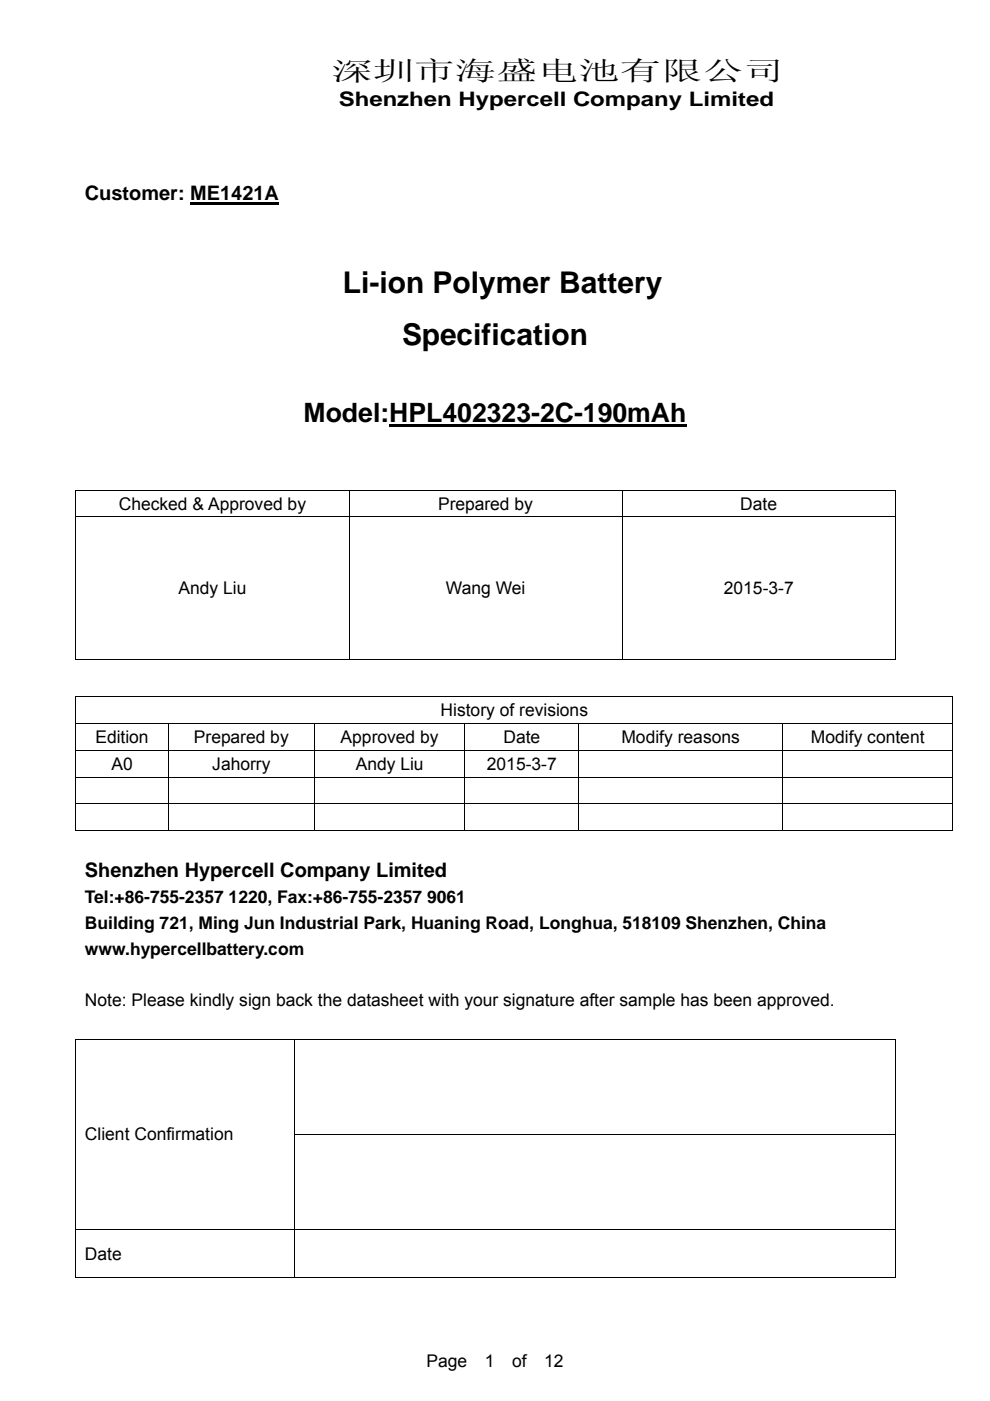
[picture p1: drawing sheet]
<svg xmlns="http://www.w3.org/2000/svg" width="210mm" height="297mm" viewBox="0 0 210 297" stroke-linecap="round" stroke-linejoin="round" font-family="sans-serif">
<defs><g id="words">
<g font-size="6.3">
<text x="72.7" y="62.1">Li-ion Polymer Battery</text>
<text x="85.3" y="73.1">Specification</text>
</g>
<g font-size="5.7">
<text x="70.3" y="17">深圳市海盛电池有限公司</text>
<text x="64.4" y="89.4">Model:HPL402323-2C-190mAh</text>
</g>
<g font-size="4.2">
<text x="71.8" y="22.4">Shenzhen Hypercell Company Limited</text>
<text x="18" y="42.4">Customer: ME1421A</text>
<text x="18" y="186">Shenzhen Hypercell Company Limited</text>
</g>
<g font-size="3.7">
<text x="25.2" y="108.1">Checked &amp; Approved by</text>
<text x="92.9" y="108.1">Prepared by</text>
<text x="157" y="108.1">Date</text>
<text x="37.9" y="126">Andy Liu</text>
<text x="94.6" y="126">Wang Wei</text>
<text x="153.5" y="126">2015-3-7</text>
<text x="93.5" y="151.9">History of revisions</text>
<text x="20.2" y="157.6">Edition</text>
<text x="41.1" y="157.6">Prepared by</text>
<text x="72.3" y="157.6">Approved by</text>
<text x="106.8" y="157.6">Date</text>
<text x="131.8" y="157.6">Modify reasons</text>
<text x="172" y="157.6">Modify content</text>
<text x="23.6" y="163.3">A0</text>
<text x="45" y="163.3">Jahorry</text>
<text x="75.5" y="163.3">Andy Liu</text>
<text x="103.3" y="163.3">2015-3-7</text>
<text x="18" y="191.4">Tel:+86-755-2357 1220, Fax:+86-755-2357 9061</text>
<text x="18" y="196.9">Building 721, Ming Jun Industrial Park, Huaning Road, Longhua, 518109 Shenzhen, China</text>
<text x="18" y="202.4">www.hypercellbattery.com</text>
<text x="18" y="213.3">Note: Please kindly sign back the datasheet with your signature after sample has been approved.</text>
<text x="18" y="241.7">Client Confirmation</text>
<text x="18" y="267.1">Date</text>
<text x="90.5" y="289.9">Page</text>
<text x="102.8" y="289.9">1</text>
<text x="108.6" y="289.9">of</text>
<text x="115.4" y="289.9">12</text>
</g>
</g></defs>
<path d="M40.4 43h18.8" fill="none" stroke="#000" stroke-width=".44"/>
<path d="M82.6 90h63v.6h-63zM16 103.8h.2v.2h-.2zM189.8 103.8h.2v.2h-.2zM189.8 139.7h.2v.2h-.2zM16 147.6h.2v.2h-.2zM202 147.6h.2v.2h-.2zM202 176h.2v.2h-.2zM16 220.2h.2v.2h-.2zM189.8 220.2h.2v.2h-.2zM16 240.4h.2v.2h-.2zM189.8 270.8h.2v.2h-.2z" fill="#000"/>
<g fill="none" stroke="#000" stroke-width=".21">
<path d="M16 103.9h174M16 109.6h174M16.1 104v5.5M16.1 109.7v30.2M74 104v5.5M74 109.7v30.2M132 104v5.5M132 109.7v30.2M189.9 104v5.5M189.9 109.7v30.2M16 139.8h58M74.1 139.8h57.8"/>
<path d="M132.1 139.8h57.7M16 147.7h186.2M16 153.4h186.2M16 159.1h186.2M16.1 147.8v5.5M16.1 153.5v5.5M16.1 159.2v5.5M35.7 153.5v5.5M35.7 159.2v5.5M66.7 153.5v5.5M66.7 159.2v5.5M98.6 153.5v5.5"/>
<path d="M98.6 159.2v5.5M122.7 153.5v5.5M122.7 159.2v5.5M166 153.5v5.5M166 159.2v5.5M202.1 147.8v5.5M202.1 153.5v5.5M202.1 159.2v5.5M16 164.8h186.2M16 170.4h186.2M16 176.1h19.6M16.1 164.8v5.5"/>
<path d="M16.1 170.5v5.7M35.7 164.8v5.5M35.7 170.5v5.7M35.8 176.1h30.9M66.7 164.8v5.5M66.7 170.5v5.7M66.8 176.1h31.7M98.6 164.8v5.5M98.6 170.5v5.7M98.7 176.1h24M122.7 164.8v5.5M122.7 170.5v5.7"/>
<path d="M122.8 176.1h43.1M166 164.8v5.5M166 170.5v5.7M166.1 176.1h35.9M202.1 164.8v5.5M202.1 170.5v5.7M16 220.3h174M16.1 220.4v20M62.5 220.4v20M189.9 220.4v20M16.1 240.6v20M62.4 240.5h127.6"/>
<path d="M62.5 240.6v20M189.9 240.6v20M16 260.7h174M16 270.9h46.4M16.1 260.8v10.2M62.5 260.8v10.2M62.5 270.9h127.3M189.9 260.8v10.2"/>
</g>
<use href="#words"/>
</svg>
